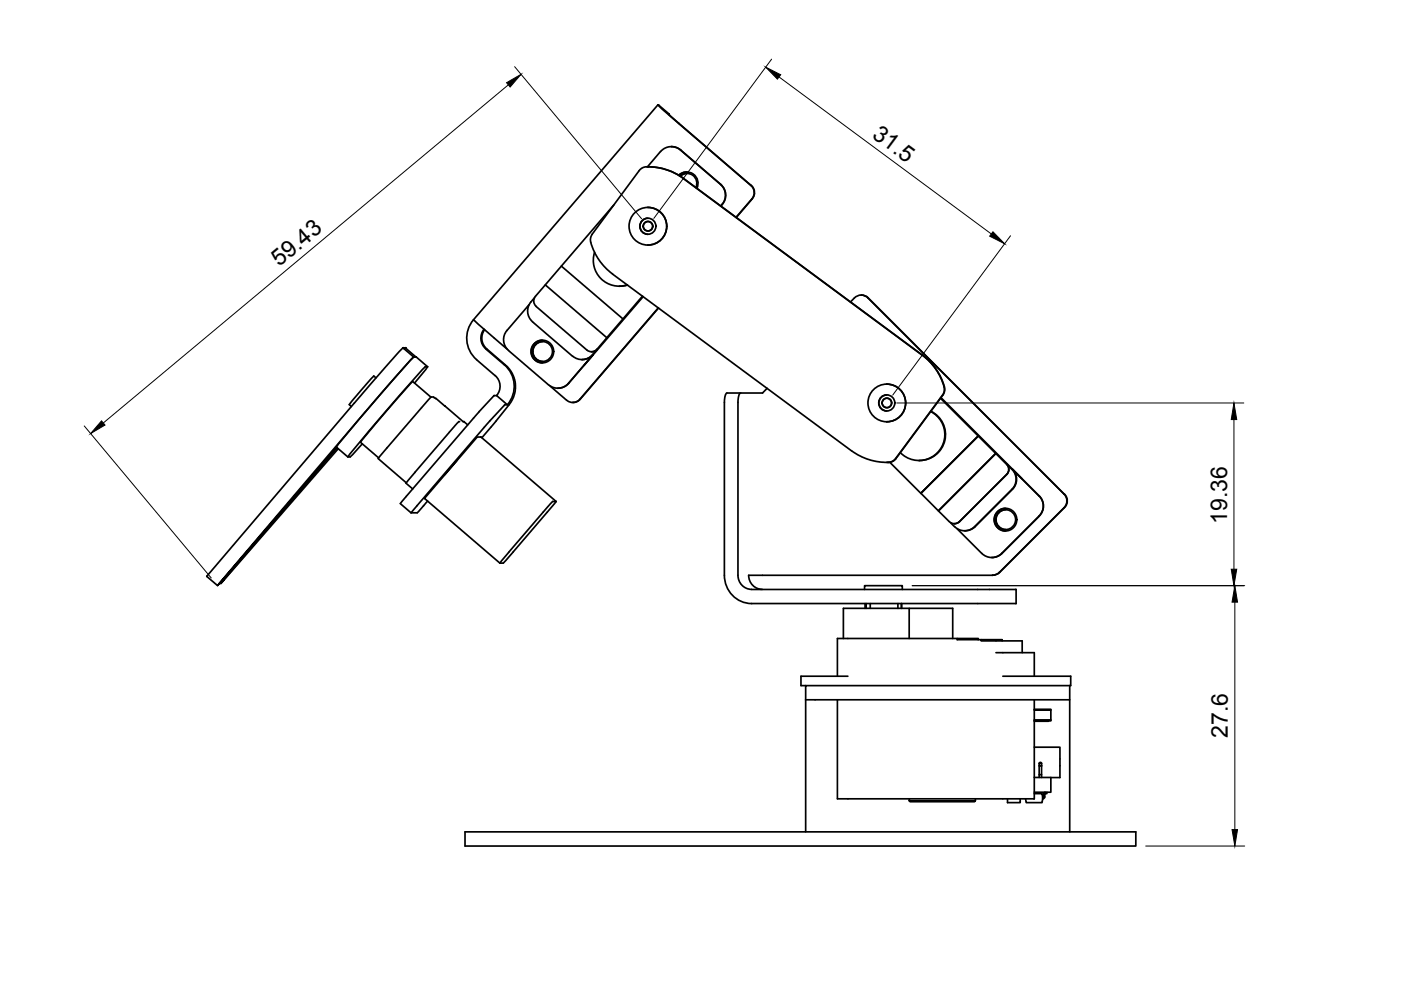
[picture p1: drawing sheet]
<svg xmlns="http://www.w3.org/2000/svg" width="297mm" height="210mm" viewBox="0 0 297 210" stroke-linecap="round" stroke-linejoin="round" font-family="sans-serif">
<defs><g id="words">
<g font-size="4.9">
<text x="184.7" y="28.9" transform="rotate(37 184.7 28.9)">31.5</text>
<text x="59.2" y="56.6" transform="rotate(-40 59.2 56.6)">59.43</text>
<text x="260.2" y="111.1" transform="rotate(-90 260.2 111.1)">19.36</text>
<text x="260.3" y="156.5" transform="rotate(-90 260.3 156.5)">27.6</text>
</g>
</g></defs>
<!-- layer: Visible -->
<g fill="none" stroke="#000" stroke-width=".36">
<path d="M135.5 36.2l-9.9 13.5-.3 .6a5.1 5.1 0 0 0 1 3.6l1.6 2.3 2 1.9 50.6 37.5a11.9 11.9 0 0 0 8.5 2.3l.9-.7M135.5 36.2l.6-.5a5.1 5.1 0 0 1 3.8-.1l2.6 .8 2.4 1.4 50.7 37.5a12.5 12.5 0 0 1 4.6 6.7M137.4 35.4h.1M137.4 35.4a12.6 12.6 0 0 1 7.5 2.4M139.5 22.3h.1M139.5 22.3l-39.1 45.5M139.5 22.3l19.7 17a2 2 0 0 1 .2 2.8l-3.3 4M139.6 22.3l2.3 1.9M139.6 22.3h.1M141.9 24.2h-.1l17.5 15.1a2 2 0 0 1 .2 2.8l-3.4 4M141.9 24.2l-.1 .1M142.3 31.1l.9 .1 1.1 .6 8.5 7.3a3.1 3.1 0 0 1 0 4.6 3.1 3.1 0 0 0 0-4.6l-8.5-7.3a2.98 2.98 0 0 0-4.2 .3l-2.8 3.3"/>
<path d="M144.2 37.3a2.11 2.11 0 0 1 2.7-.1 2.11 2.11 0 0 1 .6 2.6M145.6 36.5l-.7 .1-1 .6a2.38 2.38 0 0 1 3.1-.3 2.38 2.38 0 0 1 .8 3M145.7 36.8l-.8 .1-.6 .5M119 56.4l13.1 11.2M126.1 53.5a5.5 5.5 0 0 0 1.3 5.6 5.5 5.5 0 0 0 5.6 1.3M130.1 43.5l-16.6 19.4M137.4 44a4 4 0 0 1 4 4 4 4 0 0 1-4 4M137.4 52h.1M137.4 46.3a1.7 1.7 0 0 0-1.7 1.7 1.7 1.7 0 0 0 1.7 1.7M85.7 74l.2-.3 2.3 2a1.33 1.33 0 0 0-1.3 .8l-9.5 10.9M87.7 75.7l-2.2-2-10.4 11.8M87.7 75.7l-8.4 9.5-8 9.6"/>
<path d="M88.2 75.7l2.5 2.1M88.3 75.7h.1M90.7 77.8a1.34 1.34 0 0 0-1.4 .8l-8.8 10.1-6.7 8.2M90.7 77.8l-2.8 3.4M100.4 67.8a6 6 0 0 0 .6 8.4l4 3.4M100.4 67.8l7.1 6.2M102.6 69.8a2.99 2.99 0 0 0 .4 4.2M102.7 69.9a2.99 2.99 0 0 0 .5 4.1M103 74l3.9 3.4M103.2 74l4.2 3.5 .7 .8 .9 1.9 .3 1.1v1l-.4 1.9-.7 1.3-6 7.3M105 79.6a2.99 2.99 0 0 1 .3 4.2M106.9 77.3a6 6 0 0 1 .7 8.5"/>
<path d="M107.8 74.3l8.5 7.3a2.98 2.98 0 0 0 4.2-.3l5.2-6.1a3 3 0 0 1-2.2 1M112.2 64.6l-4.7 5.5a2.99 2.99 0 0 0 .3 4.2M113.3 63.2a3.3 3.3 0 0 0-.9 4.5l9 7.8M113.5 62.8a1.49 1.49 0 0 0 .2 2.2M113.7 65l10.8 9.2a1.49 1.49 0 0 0 2.1-.1M115 72.1a2.4 2.4 0 0 0-2.4 2.4 2.4 2.4 0 0 0 2.4 2.4M115.1 72.4a2.11 2.11 0 0 0-2.1 2.1 2.11 2.11 0 0 0 2.1 2.1M115.6 60.4l13.1 11.2M123.4 76.3h.1M126.6 74.1l-.5 .3-.7 .2M132.1 67.6l-5.5 6.5a3.9 3.9 0 0 1-3.3 2.1l-1.3-.3-.6-.4M133 60.4l-1.7 .3"/>
<path d="M136.2 62.8l-4.1 4.8M136.4 62.9l-15.8 18.4a3.1 3.1 0 0 1-2.3 1M139.6 65.3l-16.6 19.3a2 2 0 0 1-2.9 .3M139.6 65.3l-16.6 19.3a2.01 2.01 0 0 1-1.6 .7M182.6 62.6l.8 .1 .7 .4M184 63.2l41.7 41.6a2 2 0 0 1 0 2.8l-13.8 13.8-.6 .4-.8 .2M184 63.1a2 2 0 0 0-2.8 .1l-.9 .8M195.5 75.3a12.6 12.6 0 0 1 4.7 6.7M71.5 94.9l-24.7 28.8 24.9-28.6M74 85.8l.5 .4M75.1 85.5l-31.3 36.7 2.3 2M76.8 94.1l-1.8 2.1a1.12 1.12 0 0 1-1.3 .7l-2.4-2.1"/>
<path d="M77.3 87.5l-31.2 36.7 25.3-29.3M79.7 80.1l-.5-.3-5.1 6M87.5 80.9l3.9 3.3M87.5 80.9l-5.6 6.3-5.5 6.6 3.9 3.3M91.4 84.2h.5l.6 .3M91.4 84.2l-11.2 13 5.9 5.2M92.5 84.5h.1M92.5 84.5l6.7 5.6M94.4 86.1h.1M96.8 97.7l.1-.1-2.8 3.2zM97.3 89.4l-9.4 10.8M97.3 89.4h.2"/>
<path d="M98.4 89.4h.1M100.4 88.7l-15.5 18.1M102 92.7l15.9 13.6M102 92.7h-.8l-11.2 13M104.6 84l-4.2 4.7M104.8 83.9h.5M104.8 83.9l-.1 .1M105.3 83.9l2.3 1.9-.7 .1M106.9 86l-3.9 4.2-15.8 18.5M116.6 81.8l3.5 3.1M162.6 82.3l-.9 1h-7.6a1.98 1.98 0 0 0-.5 2v36.7a5.9 5.9 0 0 0 5.8 6h56v-3h-56.1a2.98 2.98 0 0 1-2.8-3v-37.3a1.51 1.51 0 0 1 .5-1.4M188 89.4h.1"/>
<path d="M188 81.4h.1M188 98h.1M188 83.7a1.7 1.7 0 0 0-1.7 1.7 1.7 1.7 0 0 0 1.7 1.7M188 81.4a4 4 0 0 1 4 4 4 4 0 0 1-4 4M188.7 98l6.5 6.6M197.3 87.2a5.5 5.5 0 0 1 1.9 8.2 5.5 5.5 0 0 1-8.3 .6M197.4 87.2a5.5 5.5 0 0 1 2.9 6.3 5.5 5.5 0 0 1-5.5 4.2M199.4 84.4l14 14.1M199.5 84.3l20.9 20.9a3 3 0 0 1-.1 4.2l-7.9 7.9-1.2 .8-.9 .1M199.9 83.8l-9.9 13.4-.9 .7-1 .1M200.2 82v1.1l-.4 .7-9.9 13.4M200.2 82v1.1l-.3 .7"/>
<path d="M211.1 96.2l-12.1 12.1 12.1-12.1M213.4 98.5a1.49 1.49 0 0 1 0 2.1M213.5 98.5l1 1M213.5 98.5a1.49 1.49 0 0 1 0 2.1M214.6 99.5a2.99 2.99 0 0 1 0 4.2l-8 8M214.7 99.5l5.6 5.7a3 3 0 0 1 0 4.2l-7.9 7.9a2.99 2.99 0 0 1-4.2 0l-5.3-5.2M214.7 99.5a2.99 2.99 0 0 1 0 4.2l-8 8M50 119.7l.1 .1M84.9 106.8l2.2 1.9M88 100.2l-1.9 2.2 1.4 1.3M89.8 107.2l-1.3 1.5h-1.4M90 105.7l16 13.7"/>
<path d="M90.7 106.2l-.9 1M106 119.4h.7M108.7 117.1l-2 2.3M117.9 106.3l-9.2 10.8M117.9 106.3h-.7l-.3 .3-10.9 12.8M195.2 104.6l12.2-12.2zM195.3 104.6l6 6M201.5 110.8l.9 .9M202.4 111.7a2.99 2.99 0 0 0 4.2 0M204.5 112.6h.1M206.7 111.7l-1.1 .7-1 .1M213.2 107.8a2.4 2.4 0 0 0-2.4 2.4 2.4 2.4 0 0 0 2.4 2.4"/>
<path d="M213.3 108.1a2.11 2.11 0 0 0-2.1 2.1 2.11 2.11 0 0 0 2.1 2.1M213.4 100.6l-10 10a1.49 1.49 0 0 1-2.1 0M213.5 100.6l-10.1 10-.4 .3-.7 .2M225.6 104.8a2 2 0 0 1 0 2.8l-13.7 13.8-.7 .4-.8 .2M46.7 123.6l.1 .1M178.8 135.4v-6.4h23.2v6.4M183.3 125v-.8h8v.8M183.4 128v1M183.6 128v1M184.5 128v1M190.4 128v1M191.1 128v1"/>
<path d="M191.2 128v1M192.8 129v6.4M202.9 135.4h-25.4v8M207.4 135.6v-.2h-4.5v.2h5.1v.3h8.7v2.5M208 135.6h4.5v.3M210.5 122h-51.8a2.95 2.95 0 0 0 2.9 3M211.2 138.4h8.1v5M170.8 148.4v28M177.5 148.4v21h41.8v-21M179.8 143.4h-10v2h1M212.6 143.4h14.4v2h-.2M219.3 150.4h3.5v.1h-3.5h3.5v2.2h-3.5h3.5v.1h-3.5"/>
<path d="M219.3 158.4h5.4v6.5h-1.9M222.3 152.8l-3 .1M226.8 145.4v3h-56M226.8 145.4h-56v3M226.8 148.4v28M98.6 176.4h142.2v3h-142.2zM192.8 169.4v.4h14l-.2 .2h-13.6l-.2-.2M206.8 169.4v.4M213.6 169.4v.8h2.7v-.8M217.4 169.4l.2 .8h3.3l.2-.8M219.3 164.8h3.5v3.2h-3.5M219.3 168.3h1.6l.2 1.1"/>
<path d="M220.3 162.4h.5M220.3 164.2h.5M220.3 162.3h.5M220.3 161.8h.5M220.8 162.4v-.7h-.4l-.1 3.1M220.8 162.4v2.4M221.1 169.4h.1M221.2 168.4l-.1 .7M221.5 168.4v.8l-.4 .1M221.6 168l-.4 .4M222 168v.3l-.5 .1"/>
<circle cx="137.4" cy="48" r="4"/>
<circle cx="137.4" cy="48" r="1.7"/>
<circle cx="137.4" cy="48" r="1.01"/>
<circle cx="115" cy="74.5" r="2.4"/>
<circle cx="115" cy="74.5" r="2.11"/>
<circle cx="188" cy="85.4" r="4"/>
<circle cx="188" cy="85.4" r="1.7"/>
<circle cx="188" cy="85.4" r="1.01"/>
<circle cx="213.2" cy="110.2" r="2.4"/>
<circle cx="213.2" cy="110.2" r="2.11"/>
</g>
<g fill="#000">
<circle cx="85.4" cy="73.7" r=".18"/>
<circle cx="85.9" cy="73.7" r=".18"/>
<circle cx="87.7" cy="75.7" r=".18"/>
</g>
<!-- layer: FD_Dimensions -->
<path d="M107.8 18l-85.9 71.7M109.1 14.1l26.9 32.3M163.6 12.5l-25 33.8M165.2 16.3l45 33.3M214.2 50l-24.9 33.8M17.9 90.3l26.9 32.2M190.1 85.4h73.6M261.6 89v31.7M193.4 124.2h70.5M261.8 127.7v48.2M242.9 179.4h21" fill="none" stroke="#000" stroke-width=".21"/>
<path d="M107.4 17.5l3.1-1.7-2.3 2.7zM162.3 14.2l3.2 1.6-.7 1zM210.5 49.1l2.5 2.6-3.2-1.6zM21.5 89.2l.8 .9-3.1 1.8zM261.6 85.4l.6 3.6h-1.2zM261 120.7h1.2l-.6 3.5zM261.8 124.2l.6 3.5h-1.2zM261.2 175.9h1.2l-.6 3.5z" fill="#000" stroke="#000" stroke-width=".21"/>
<use href="#words"/>
</svg>
